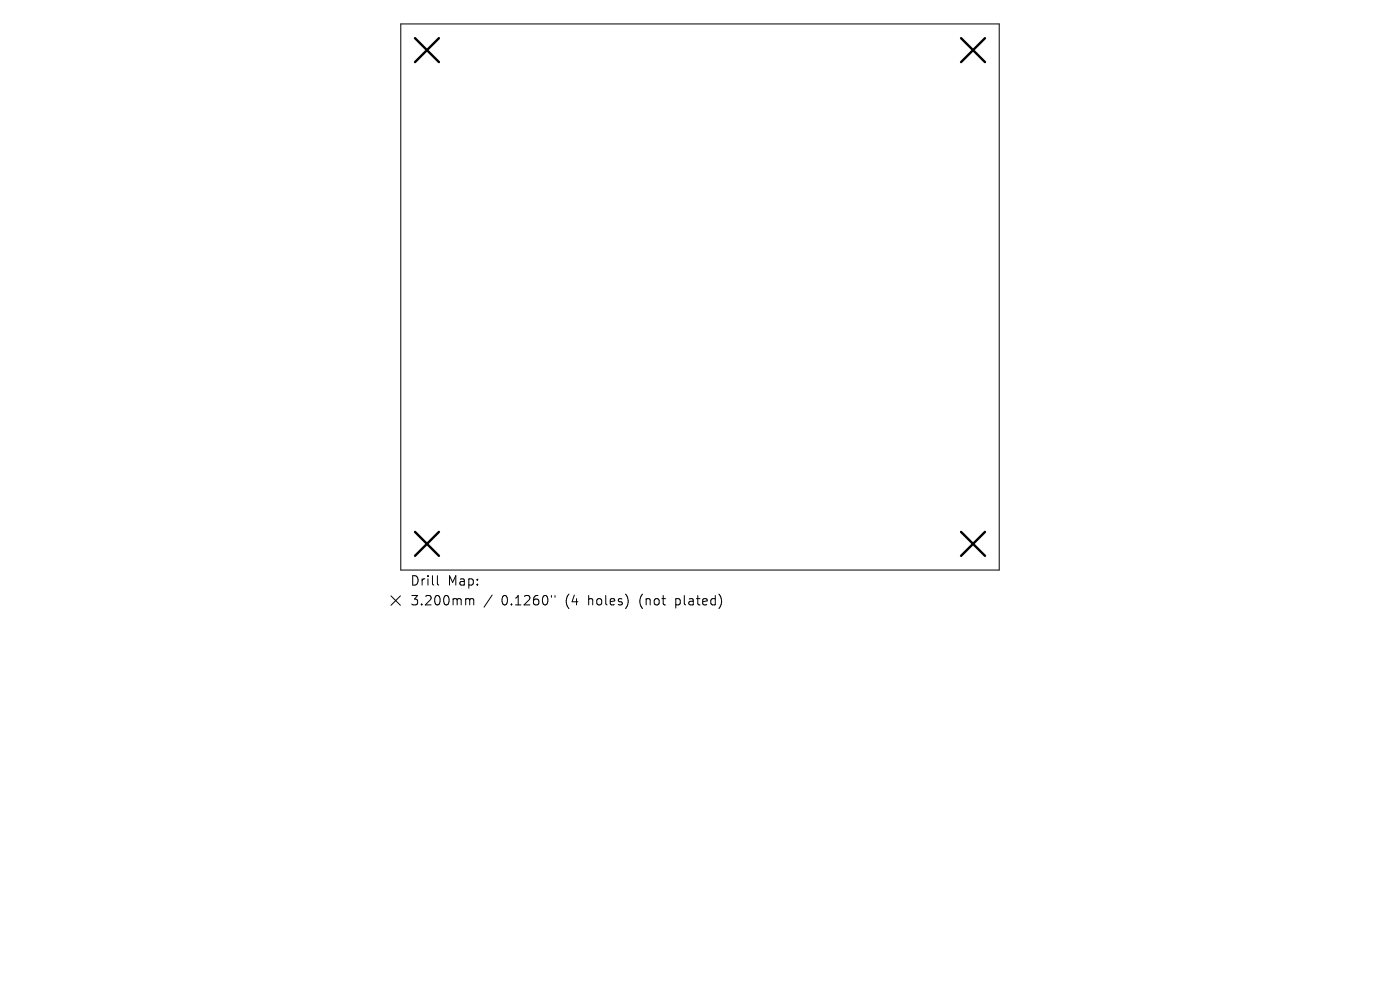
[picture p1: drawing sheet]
<svg xmlns="http://www.w3.org/2000/svg" width="297mm" height="210mm" viewBox="0 0 297 210" stroke-linecap="round" stroke-linejoin="round" font-family="sans-serif">
<defs><g id="words">
<g font-size="2.8">
<text x="86.9" y="124.5">Drill</text>
<text x="95" y="124.5">Map:</text>
<text x="86.9" y="128.7">3.200mm</text>
<text x="106.4" y="128.7">0.1260&quot;</text>
<text x="120.1" y="128.7">(4</text>
<text x="125.1" y="128.7">holes)</text>
<text x="136.1" y="128.7">(not</text>
<text x="144" y="128.7">plated)</text>
</g>
</g></defs>
<path d="M85 5.1h127v115.8h-127zM82.9 126.4l2 2M84.9 126.4l-2 2M92.8 122.1v1.7l.3 .3M99.1 127l.5 .1v.2M99.6 127.3l.3-.3 .5 .1 .1 1.2M99.6 127.3v1M104.4 126.2l-1.7 2.6M117 126.3v.4M117.7 126.3v.4" fill="none" stroke="#000" stroke-width=".21"/>
<path d="M88 8.1l5.1 5.1M93.1 8.1l-5.1 5.1M203.9 8.1l5.1 5.1M209 8.1l-5.1 5.1M88 112.8l5.1 5.1M93.1 112.8l-5.1 5.1M203.9 112.8l5.1 5.1M209 112.8l-5.1 5.1" fill="none" stroke="#000" stroke-width=".51"/>
<use href="#words"/>
</svg>
